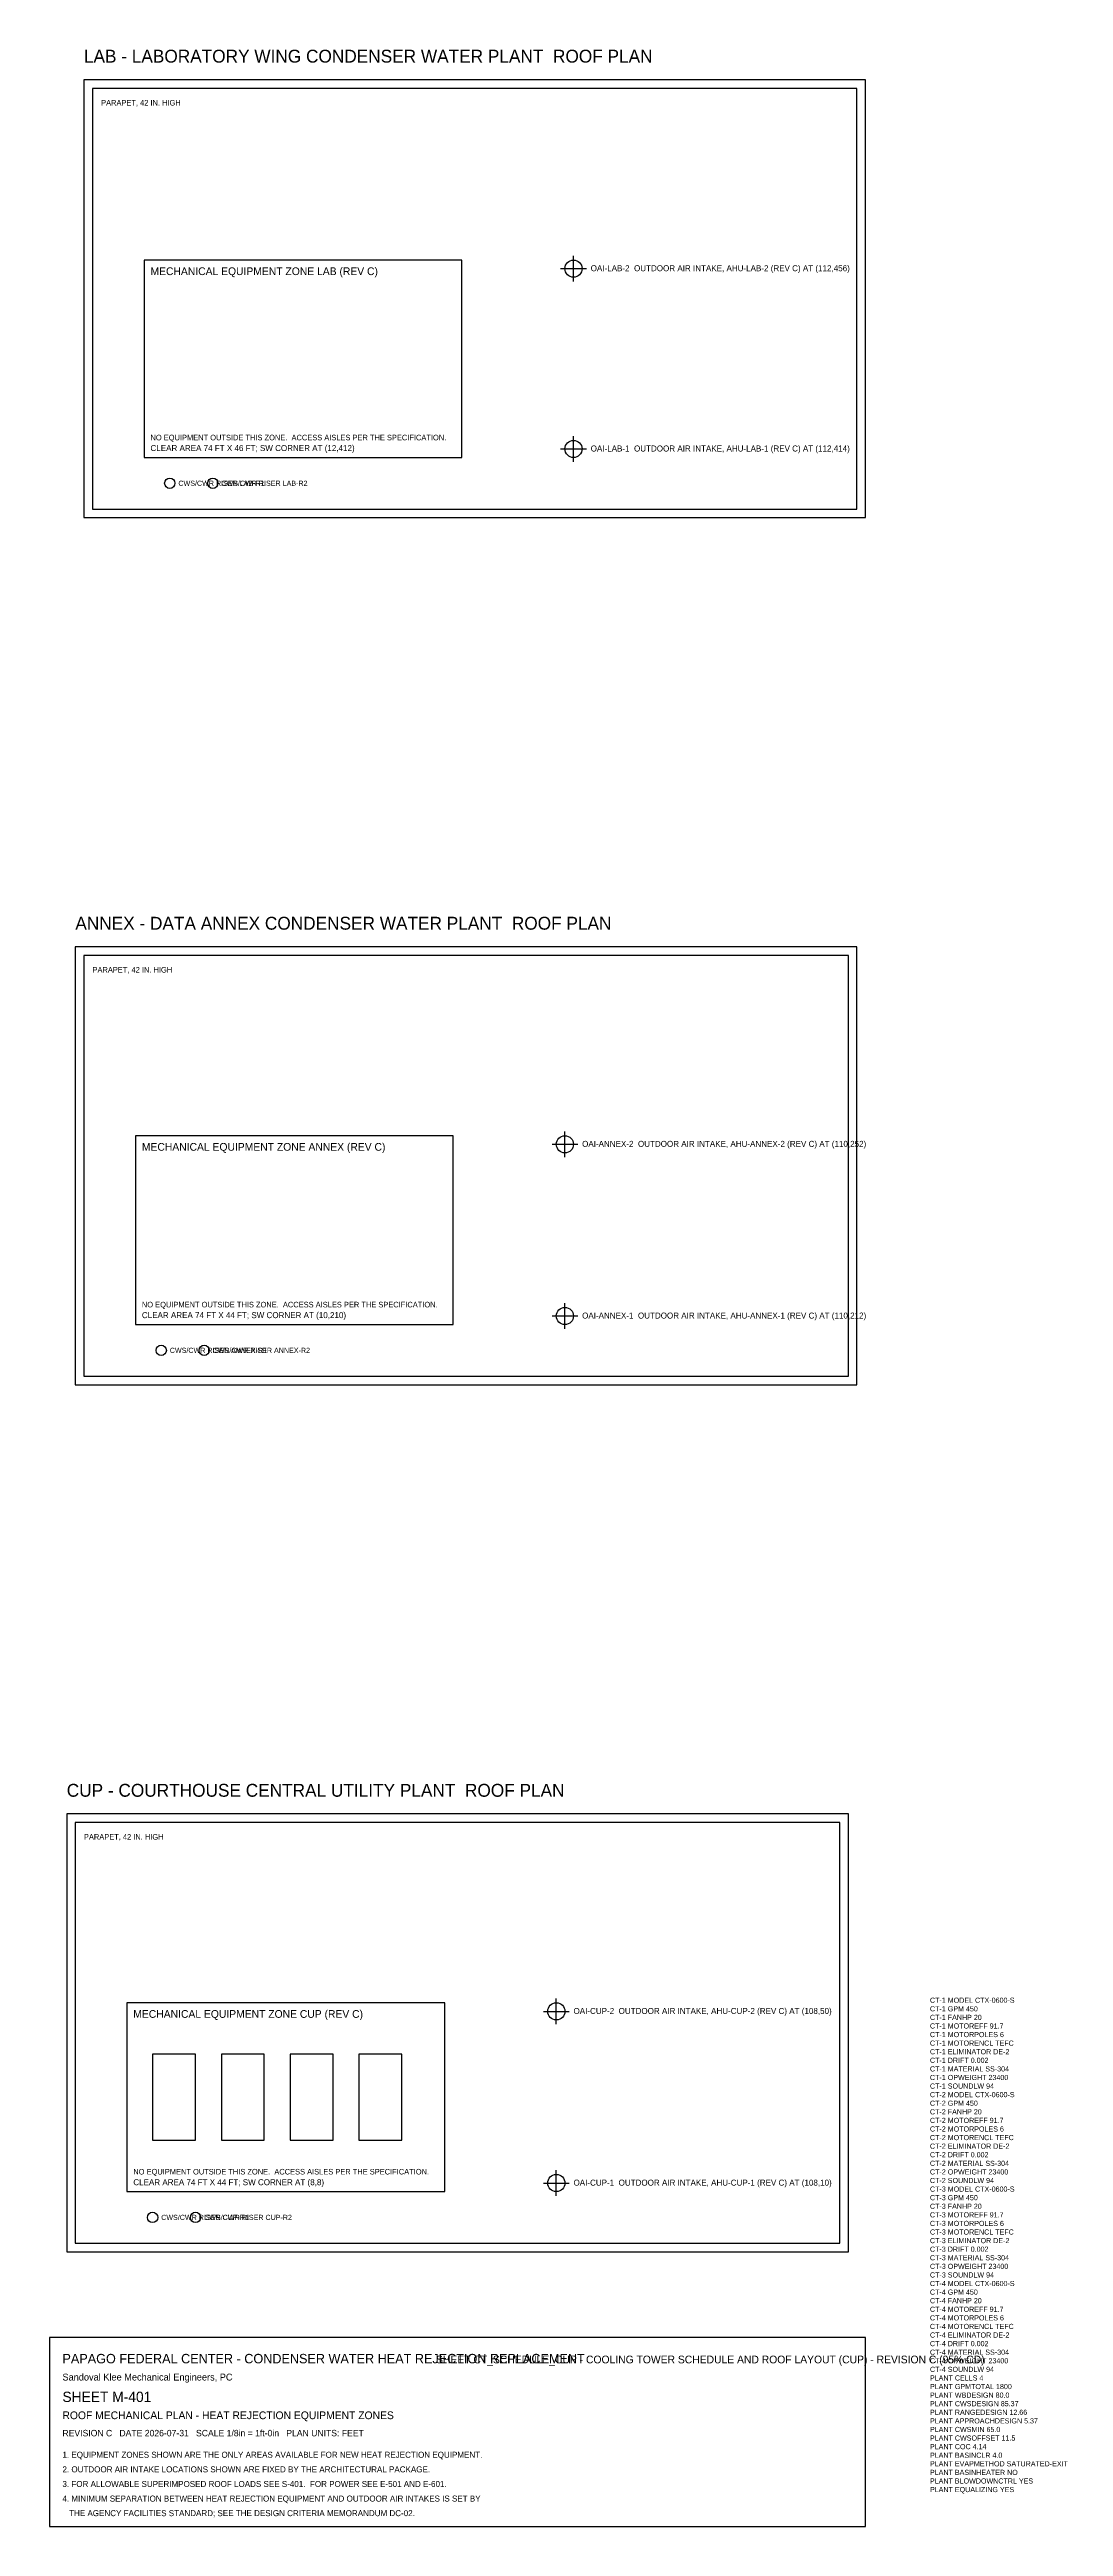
# Model space of a CAD drawing. Header units: feet. Extents: x -10 to 226, y -70 to 507.
import ezdxf

# ---------------------------------------------------------------- set-up
doc = ezdxf.new("R2010")
doc.units = ezdxf.units.FT
for name, color, linetype in [('A-ROOF-OTLN', 8, 'Continuous'), ('A-ROOF-PRPT', 8, 'Continuous'), ('G-ANNO', 7, 'Continuous'), ('G-TBLK', 7, 'Continuous'), ('M-CTWR-PLAN', 3, 'Continuous'), ('M-CTWR-SCHD', 2, 'Continuous'), ('M-CWTR-RISR', 5, 'Continuous'), ('M-EQPM-INTK', 1, 'Continuous'), ('M-EQPM-ZONE', 3, 'Continuous')]:
    doc.layers.add(name, color=color, linetype=linetype)

msp = doc.modelspace()

# ---------------------------------------------------------------- linework, layer by layer
at = {"layer": 'A-ROOF-OTLN'}
for points in [[(-2, 398), (180, 398), (180, 500), (-2, 500)], [(-4, 196), (178, 196), (178, 298), (-4, 298)], [(-6, -6), (176, -6), (176, 96), (-6, 96)]]:
    msp.add_lwpolyline(points, close=True, dxfattribs=at)
at = {"layer": 'A-ROOF-PRPT'}
for points in [[(0, 400), (178, 400), (178, 498), (0, 498)], [(-2, 198), (176, 198), (176, 296), (-2, 296)], [(-4, -4), (174, -4), (174, 94), (-4, 94)]]:
    msp.add_lwpolyline(points, close=True, dxfattribs=at)
at = {"layer": 'G-TBLK'}
msp.add_lwpolyline([(-10, -70), (180, -70), (180, -26), (-10, -26)], close=True, dxfattribs=at)
at = {"layer": 'M-CTWR-PLAN'}
for points in [[(14, 20), (24, 20), (24, 40), (14, 40)], [(30, 20), (40, 20), (40, 40), (30, 40)], [(46, 20), (56, 20), (56, 40), (46, 40)], [(62, 20), (72, 20), (72, 40), (62, 40)]]:
    msp.add_lwpolyline(points, close=True, dxfattribs=at)
at = {"layer": 'M-CWTR-RISR'}
for centre in [(18, 406), (28, 406), (16, 204), (26, 204), (14, 2), (24, 2)]:
    msp.add_circle(centre, 1.2, dxfattribs=at)
at = {"layer": 'M-EQPM-INTK'}
for p, q in [((109, 456), (115, 456)), ((112, 453), (112, 459)), ((112, 411), (112, 417)), ((109, 414), (115, 414)), ((110, 249), (110, 255)), ((107, 252), (113, 252)), ((110, 209), (110, 215)), ((107, 212), (113, 212)), ((108, 47), (108, 53)), ((105, 50), (111, 50)), ((108, 7), (108, 13)), ((105, 10), (111, 10))]:
    msp.add_line(p, q, dxfattribs=at)
for centre in [(112, 456), (112, 414), (110, 252), (110, 212), (108, 50), (108, 10)]:
    msp.add_circle(centre, 2, dxfattribs=at)
at = {"layer": 'M-EQPM-ZONE'}
for points in [[(12, 412), (86, 412), (86, 458), (12, 458)], [(10, 210), (84, 210), (84, 254), (10, 254)], [(8, 8), (82, 8), (82, 52), (8, 52)]]:
    msp.add_lwpolyline(points, close=True, dxfattribs=at)

# ---------------------------------------------------------------- texts
at = {"layer": 'G-ANNO'}
for s, height, p in [('LAB - LABORATORY WING CONDENSER WATER PLANT  ROOF PLAN', 3, (-2, 504)), ('PARAPET, 42 IN. HIGH', 1.3, (2, 494)), ('ANNEX - DATA ANNEX CONDENSER WATER PLANT  ROOF PLAN', 3, (-4, 302)), ('PARAPET, 42 IN. HIGH', 1.3, (0, 292)), ('CUP - COURTHOUSE CENTRAL UTILITY PLANT  ROOF PLAN', 3, (-6, 100)), ('PARAPET, 42 IN. HIGH', 1.3, (-2, 90))]:
    msp.add_text(s, height=height, dxfattribs=at).set_placement(p)
at = {"layer": 'G-TBLK'}
for s, height, p in [('Sandoval Klee Mechanical Engineers, PC', 1.6, (-7, -36)), ('PAPAGO FEDERAL CENTER - CONDENSER WATER HEAT REJECTION REPLACEMENT', 2.2, (-7, -32)), ('SHEET CT_SCHEDULE_CUP - COOLING TOWER SCHEDULE AND ROOF LAYOUT (CUP) - REVISION C (95% CD)', 1.8, (80, -32)), ('SHEET M-401', 2.4, (-7, -41)), ('ROOF MECHANICAL PLAN - HEAT REJECTION EQUIPMENT ZONES', 1.8, (-7, -45)), ('REVISION C   DATE 2026-07-31   SCALE 1/8in = 1ft-0in   PLAN UNITS: FEET', 1.5, (-7, -49)), ('2. OUTDOOR AIR INTAKE LOCATIONS SHOWN ARE FIXED BY THE ARCHITECTURAL PACKAGE.', 1.4, (-7, -57.4)), ('1. EQUIPMENT ZONES SHOWN ARE THE ONLY AREAS AVAILABLE FOR NEW HEAT REJECTION EQUIPMENT.', 1.4, (-7, -54)), ('4. MINIMUM SEPARATION BETWEEN HEAT REJECTION EQUIPMENT AND OUTDOOR AIR INTAKES IS SET BY', 1.4, (-7, -64.2)), ('3. FOR ALLOWABLE SUPERIMPOSED ROOF LOADS SEE S-401.  FOR POWER SEE E-501 AND E-601.', 1.4, (-7, -60.8)), ('   THE AGENCY FACILITIES STANDARD; SEE THE DESIGN CRITERIA MEMORANDUM DC-02.', 1.4, (-7, -67.6))]:
    msp.add_text(s, height=height, dxfattribs=at).set_placement(p)
at = {"layer": 'M-CTWR-SCHD'}
for s, p in [('CT-1 MODEL CTX-0600-S', (195, 52)), ('CT-1 GPM 450', (195, 50)), ('CT-1 FANHP 20', (195, 48)), ('CT-1 MOTOREFF 91.7', (195, 46)), ('CT-1 MOTORPOLES 6', (195, 44)), ('CT-1 MOTORENCL TEFC', (195, 42)), ('CT-1 ELIMINATOR DE-2', (195, 40)), ('CT-1 DRIFT 0.002', (195, 38)), ('CT-1 MATERIAL SS-304', (195, 36)), ('CT-1 OPWEIGHT 23400', (195, 34)), ('CT-1 SOUNDLW 94', (195, 32)), ('CT-2 MODEL CTX-0600-S', (195, 30)), ('CT-2 GPM 450', (195, 28)), ('CT-2 FANHP 20', (195, 26)), ('CT-2 MOTOREFF 91.7', (195, 24)), ('CT-2 MOTORPOLES 6', (195, 22)), ('CT-2 MOTORENCL TEFC', (195, 20)), ('CT-2 ELIMINATOR DE-2', (195, 18)), ('CT-2 DRIFT 0.002', (195, 16)), ('CT-2 MATERIAL SS-304', (195, 14)), ('CT-2 OPWEIGHT 23400', (195, 12)), ('CT-2 SOUNDLW 94', (195, 10)), ('CT-3 MODEL CTX-0600-S', (195, 8)), ('CT-3 GPM 450', (195, 6)), ('CT-3 FANHP 20', (195, 4)), ('CT-3 MOTOREFF 91.7', (195, 2)), ('CT-3 MOTORPOLES 6', (195, 0)), ('CT-3 MOTORENCL TEFC', (195, -2)), ('CT-3 ELIMINATOR DE-2', (195, -4)), ('CT-3 DRIFT 0.002', (195, -6)), ('CT-3 MATERIAL SS-304', (195, -8)), ('CT-3 OPWEIGHT 23400', (195, -10)), ('CT-3 SOUNDLW 94', (195, -12)), ('CT-4 MODEL CTX-0600-S', (195, -14)), ('CT-4 GPM 450', (195, -16)), ('CT-4 FANHP 20', (195, -18)), ('CT-4 MOTOREFF 91.7', (195, -20)), ('CT-4 MOTORPOLES 6', (195, -22)), ('CT-4 MOTORENCL TEFC', (195, -24)), ('CT-4 ELIMINATOR DE-2', (195, -26)), ('CT-4 DRIFT 0.002', (195, -28)), ('CT-4 MATERIAL SS-304', (195, -30)), ('CT-4 OPWEIGHT 23400', (195, -32)), ('CT-4 SOUNDLW 94', (195, -34)), ('PLANT CELLS 4', (195, -36)), ('PLANT GPMTOTAL 1800', (195, -38)), ('PLANT WBDESIGN 80.0', (195, -40)), ('PLANT CWSDESIGN 85.37', (195, -42)), ('PLANT RANGEDESIGN 12.66', (195, -44)), ('PLANT APPROACHDESIGN 5.37', (195, -46)), ('PLANT CWSMIN 65.0', (195, -48)), ('PLANT CWSOFFSET 11.5', (195, -50)), ('PLANT COC 4.14', (195, -52)), ('PLANT BASINCLR 4.0', (195, -54)), ('PLANT EVAPMETHOD SATURATED-EXIT', (195, -56)), ('PLANT BASINHEATER NO', (195, -58)), ('PLANT BLOWDOWNCTRL YES', (195, -60)), ('PLANT EQUALIZING YES', (195, -62))]:
    msp.add_text(s, height=1.2, dxfattribs=at).set_placement(p)
at = {"layer": 'M-CWTR-RISR'}
for s, p in [('CWS/CWR RISER LAB-R1', (20, 405.4)), ('CWS/CWR RISER LAB-R2', (30, 405.4)), ('CWS/CWR RISER ANNEX-R1', (18, 203.4)), ('CWS/CWR RISER ANNEX-R2', (28, 203.4)), ('CWS/CWR RISER CUP-R1', (16, 1.4)), ('CWS/CWR RISER CUP-R2', (26, 1.4))]:
    msp.add_text(s, height=1.2, dxfattribs=at).set_placement(p)
at = {"layer": 'M-EQPM-INTK'}
for s, p in [('OAI-LAB-2  OUTDOOR AIR INTAKE, AHU-LAB-2 (REV C) AT (112,456)', (116, 455.4)), ('OAI-LAB-1  OUTDOOR AIR INTAKE, AHU-LAB-1 (REV C) AT (112,414)', (116, 413.4)), ('OAI-ANNEX-2  OUTDOOR AIR INTAKE, AHU-ANNEX-2 (REV C) AT (110,252)', (114, 251.4)), ('OAI-ANNEX-1  OUTDOOR AIR INTAKE, AHU-ANNEX-1 (REV C) AT (110,212)', (114, 211.4)), ('OAI-CUP-2  OUTDOOR AIR INTAKE, AHU-CUP-2 (REV C) AT (108,50)', (112, 49.4)), ('OAI-CUP-1  OUTDOOR AIR INTAKE, AHU-CUP-1 (REV C) AT (108,10)', (112, 9.4))]:
    msp.add_text(s, height=1.4, dxfattribs=at).set_placement(p)
at = {"layer": 'M-EQPM-ZONE'}
for s, height, p in [('MECHANICAL EQUIPMENT ZONE LAB (REV C)', 1.8, (13.5, 454.5)), ('NO EQUIPMENT OUTSIDE THIS ZONE.  ACCESS AISLES PER THE SPECIFICATION.', 1.3, (13.5, 416)), ('CLEAR AREA 74 FT X 46 FT; SW CORNER AT (12,412)', 1.4, (13.5, 413.5)), ('MECHANICAL EQUIPMENT ZONE ANNEX (REV C)', 1.8, (11.5, 250.5)), ('NO EQUIPMENT OUTSIDE THIS ZONE.  ACCESS AISLES PER THE SPECIFICATION.', 1.3, (11.5, 214)), ('CLEAR AREA 74 FT X 44 FT; SW CORNER AT (10,210)', 1.4, (11.5, 211.5)), ('MECHANICAL EQUIPMENT ZONE CUP (REV C)', 1.8, (9.5, 48.5)), ('NO EQUIPMENT OUTSIDE THIS ZONE.  ACCESS AISLES PER THE SPECIFICATION.', 1.3, (9.5, 12)), ('CLEAR AREA 74 FT X 44 FT; SW CORNER AT (8,8)', 1.4, (9.5, 9.5))]:
    msp.add_text(s, height=height, dxfattribs=at).set_placement(p)

doc.saveas('drawing.dxf')
